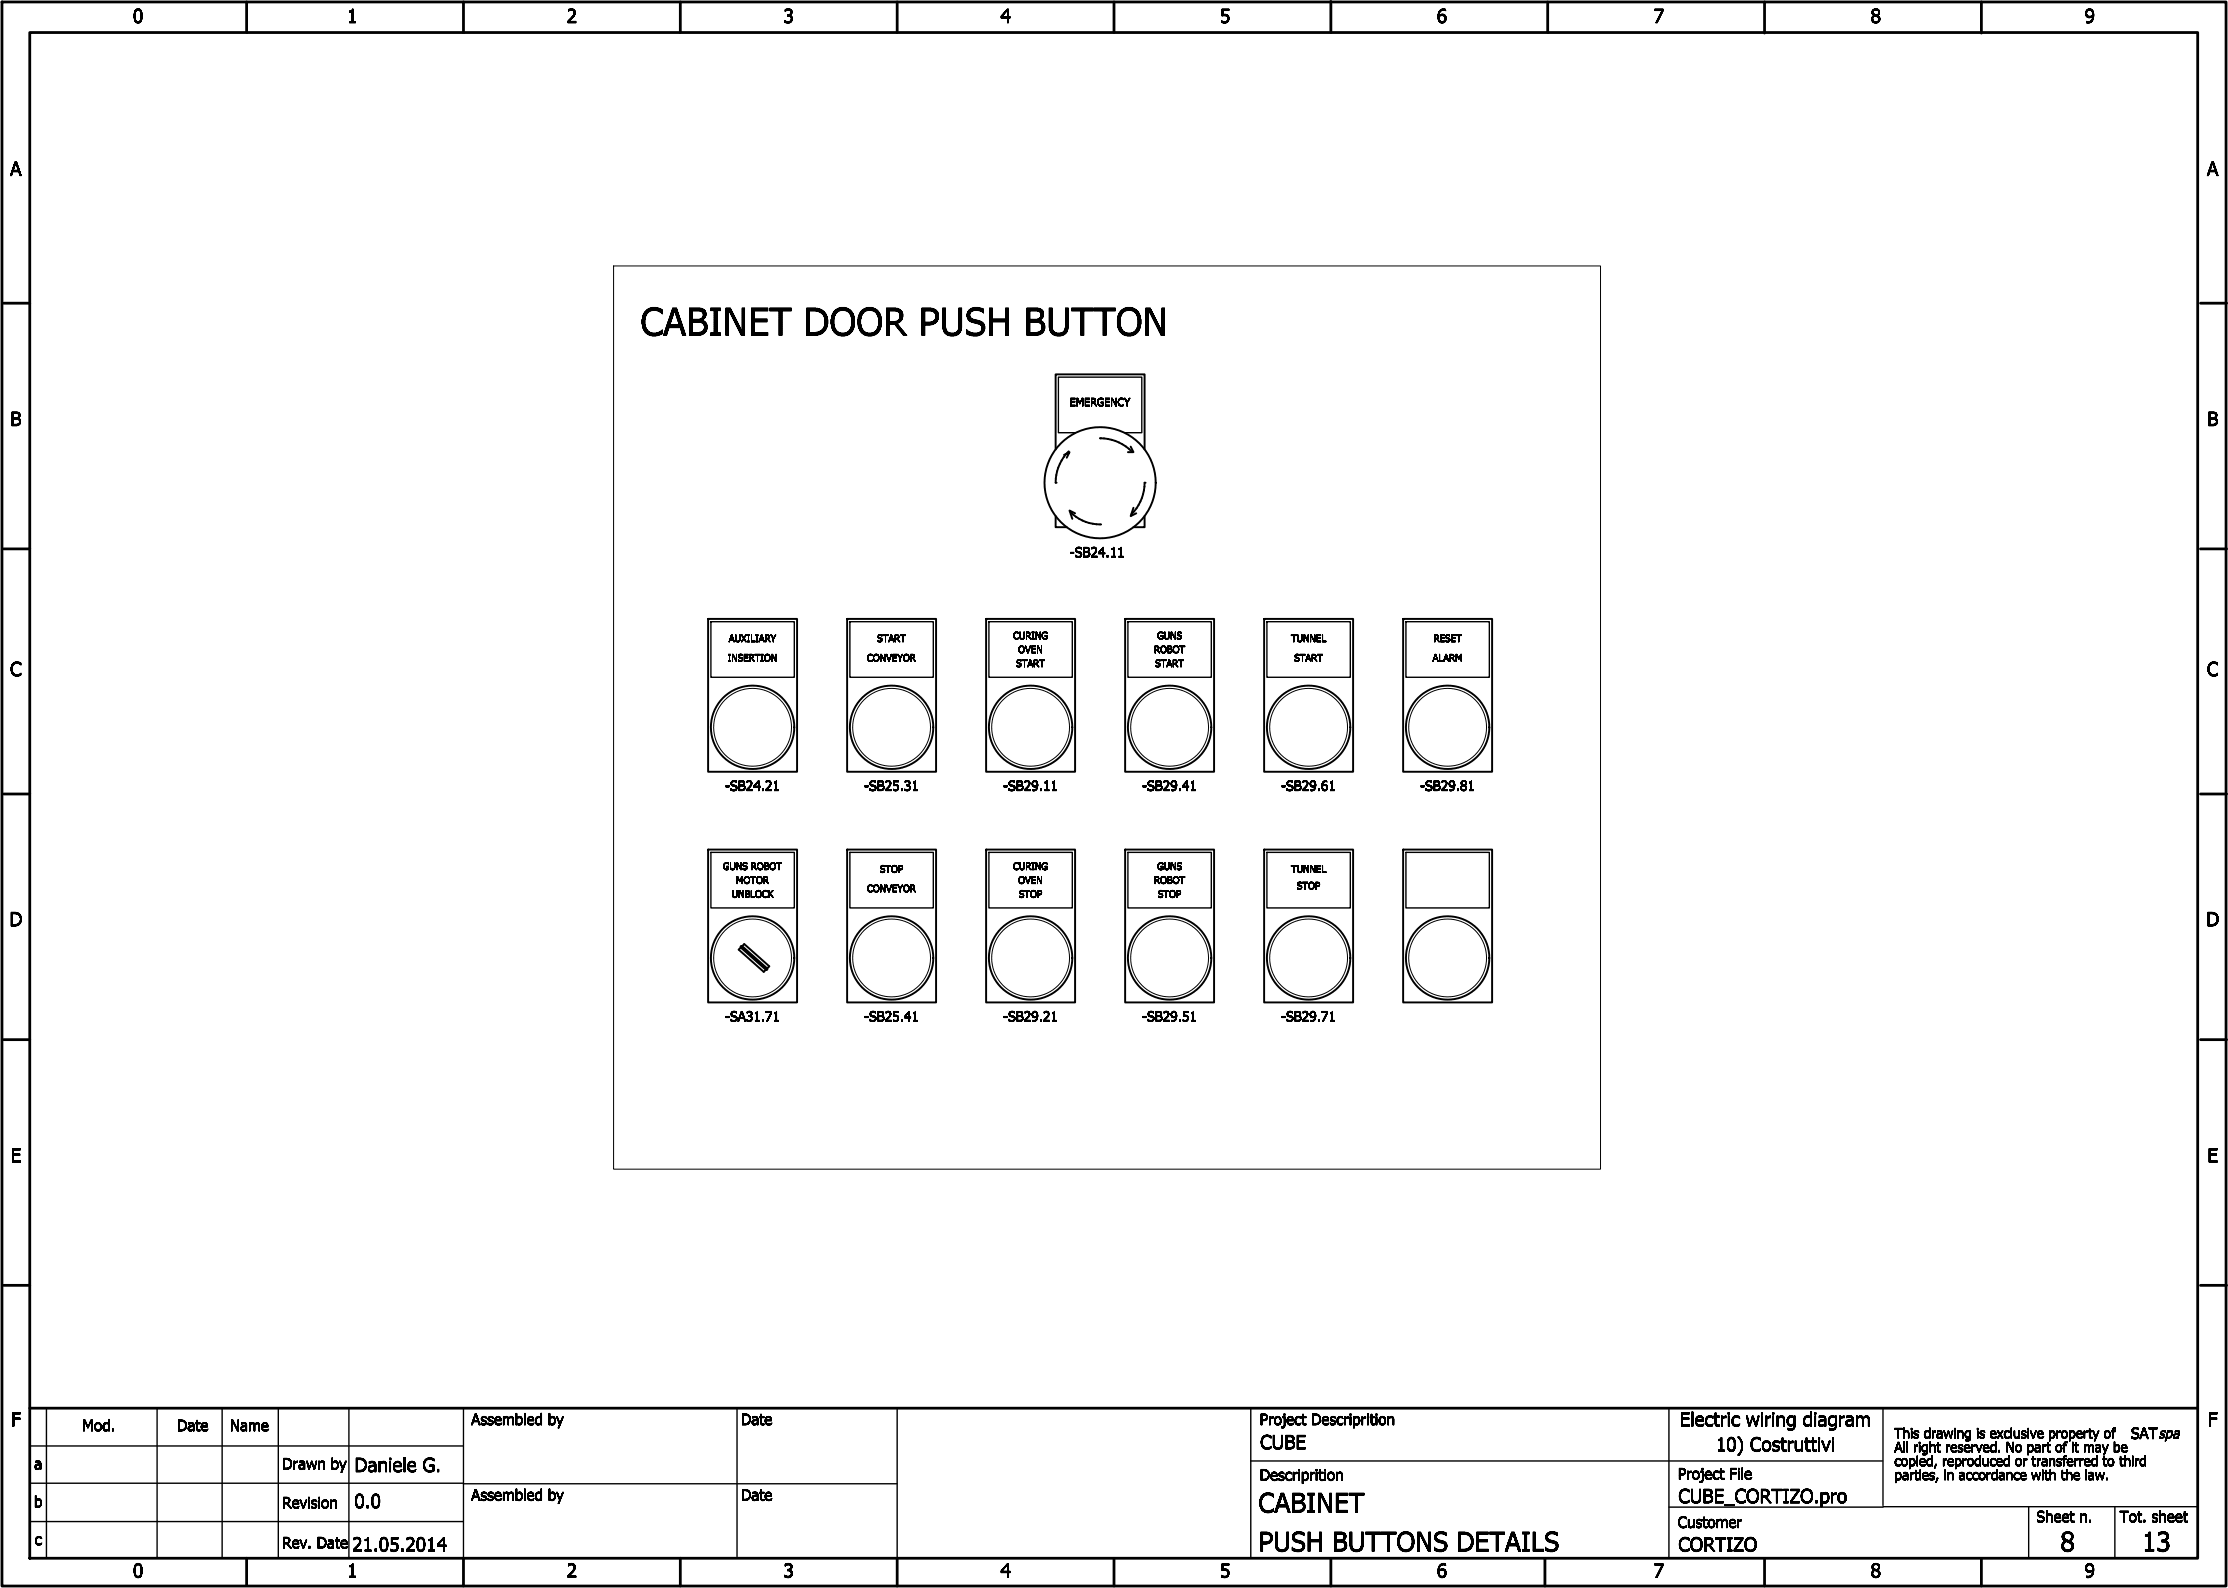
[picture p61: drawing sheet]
<svg xmlns="http://www.w3.org/2000/svg" width="401mm" height="286mm" viewBox="0 0 401 286" stroke-linecap="round" stroke-linejoin="round" font-family="sans-serif">
<defs><g id="words">
<text font-size="5" x="115.2" y="60.3">CABINET DOOR PUSH BUTTON</text>
<g font-size="3.5">
<text x="226.4" y="272.1">CABINET</text>
<text x="226.4" y="279.1">PUSH BUTTONS DETAILS</text>
<text x="370.6" y="279.1">8</text>
<text x="385.2" y="279.1">13</text>
</g>
<g font-size="2.5">
<text x="23.9" y="4.1">0</text>
<text x="62.4" y="4.1">1</text>
<text x="101.9" y="4.1">2</text>
<text x="140.9" y="4.1">3</text>
<text x="179.9" y="4.1">4</text>
<text x="219.4" y="4.1">5</text>
<text x="258.4" y="4.1">6</text>
<text x="297.4" y="4.1">7</text>
<text x="336.4" y="4.1">8</text>
<text x="374.9" y="4.1">9</text>
<text x="1.8" y="31.6">A</text>
<text x="396.9" y="31.6">A</text>
<text x="1.9" y="76.6">B</text>
<text x="397" y="76.6">B</text>
<text x="1.8" y="121.6">C</text>
<text x="396.9" y="121.6">C</text>
<text x="1.7" y="166.6">D</text>
<text x="396.8" y="166.6">D</text>
<text x="1.9" y="209.1">E</text>
<text x="397" y="209.1">E</text>
<text x="2" y="256.6">F</text>
<text x="302.1" y="256.6">Electric wiring diagram</text>
<text x="397.1" y="256.6">F</text>
<text x="226.7" y="260.7">CUBE</text>
<text x="308.6" y="261.1">10) Costruttivi</text>
<text x="63.8" y="264.8">Daniele G.</text>
<text x="63.8" y="271.3">0.0</text>
<text x="301.9" y="270.4">CUBE_CORTIZO.pro</text>
<text x="63.4" y="279.1">21.05.2014</text>
<text x="301.9" y="279.1">CORTIZO</text>
<text x="23.9" y="283.8">0</text>
<text x="62.4" y="283.8">1</text>
<text x="101.9" y="283.8">2</text>
<text x="140.9" y="283.8">3</text>
<text x="179.9" y="283.8">4</text>
<text x="219.4" y="283.8">5</text>
<text x="258.4" y="283.8">6</text>
<text x="297.4" y="283.8">7</text>
<text x="336.4" y="283.8">8</text>
<text x="374.9" y="283.8">9</text>
</g>
<g font-size="2">
<text x="14.8" y="257.5">Mod.</text>
<text x="31.8" y="257.5">Date</text>
<text x="41.4" y="257.5">Name</text>
<text x="84.8" y="256.4">Assembled by</text>
<text x="133.3" y="256.4">Date</text>
<text x="226.6" y="256.4">Project Descriprition</text>
<text x="383.3" y="258.9">SATspa</text>
<text x="6.2" y="264.4">a</text>
<text x="50.8" y="264.4">Drawn by</text>
<text x="84.8" y="270">Assembled by</text>
<text x="133.3" y="270">Date</text>
<text x="226.6" y="266.4">Descriprition</text>
<text x="301.8" y="266.1">Project File</text>
<text x="6.1" y="271.2">b</text>
<text x="50.8" y="271.3">Revision</text>
<text x="301.8" y="274.9">Customer</text>
<text x="366.3" y="273.9">Sheet n.</text>
<text x="381.3" y="273.9">Tot. sheet</text>
<text x="6.2" y="278">c</text>
<text x="50.8" y="278.5">Rev. Date</text>
</g>
<g font-size="1.8">
<text x="192.4" y="100.3">-SB24.11</text>
<text x="130.4" y="142.3">-SB24.21</text>
<text x="155.4" y="142.3">-SB25.31</text>
<text x="180.4" y="142.3">-SB29.11</text>
<text x="205.4" y="142.3">-SB29.41</text>
<text x="230.4" y="142.3">-SB29.61</text>
<text x="255.4" y="142.3">-SB29.81</text>
<text x="130.4" y="183.8">-SA31.71</text>
<text x="155.4" y="183.8">-SB25.41</text>
<text x="180.4" y="183.8">-SB29.21</text>
<text x="205.4" y="183.8">-SB29.51</text>
<text x="230.4" y="183.8">-SB29.71</text>
<text x="340.7" y="258.8">This drawing is exclusive property of</text>
<text x="340.7" y="261.3">All right reserved. No part of it may be</text>
<text x="340.7" y="263.8">copied, reproduced or transferred to third</text>
<text x="340.7" y="266.3">parties, in accordance with the law.</text>
</g>
<text font-size="1.4" x="192.4" y="73">EMERGENCY</text>
<g font-size="1.3">
<text x="130.9" y="119">INSERTION</text>
<text x="131.1" y="115.5">AUXILIARY</text>
<text x="155.9" y="119">CONVEYOR</text>
<text x="157.8" y="115.5">START</text>
<text x="182.2" y="115">CURING</text>
<text x="182.8" y="120">START</text>
<text x="183.1" y="117.5">OVEN</text>
<text x="207.6" y="117.5">ROBOT</text>
<text x="207.8" y="120">START</text>
<text x="208.1" y="115">GUNS</text>
<text x="232.2" y="115.5">TUNNEL</text>
<text x="232.8" y="119">START</text>
<text x="257.7" y="119">ALARM</text>
<text x="257.8" y="115.5">RESET</text>
<text x="130" y="156.5">GUNS ROBOT</text>
<text x="131.6" y="161.5">UNBLOCK</text>
<text x="132.4" y="159">MOTOR</text>
<text x="155.9" y="160.5">CONVEYOR</text>
<text x="158.3" y="157">STOP</text>
<text x="182.2" y="156.5">CURING</text>
<text x="183.1" y="159">OVEN</text>
<text x="183.3" y="161.5">STOP</text>
<text x="207.6" y="159">ROBOT</text>
<text x="208.1" y="156.5">GUNS</text>
<text x="208.3" y="161.5">STOP</text>
<text x="232.2" y="157">TUNNEL</text>
<text x="233.3" y="160">STOP</text>
</g>
</g></defs>
<g fill="none" stroke="#000" stroke-width=".35">
<path d="M197.9 78.9a7.9 7.9 0 0 1 5.6 2.3M189.9 92.9v2h2M189.9 80.8v-13.4h16v13.4M191.4 81.9l1-.5-.5 1M192.2 81.2a7.9 7.9 0 0 0-2.3 5.7M192.6 92.2a7.4 7.4 0 0 0 5.3 2.2M193.4 92.4l-1-.5 .5 1.5M203.4 80.4l.5 1h-1M203.9 91.4l-.5 1.5 1-.5M205.9 92.9v2h-2M205.9 86.9a7.9 7.9 0 0 1-2.4 5.6M127.4 111.4h16v27.4h-16z"/>
<path d="M152.4 111.4h16v27.4h-16zM177.4 111.4h16v27.4h-16zM202.4 111.4h16v27.4h-16zM227.4 111.4h16v27.4h-16zM252.4 111.4h16v27.4h-16zM127.4 152.9h16v27.5h-16zM152.4 152.9h16v27.5h-16zM177.4 152.9h16v27.5h-16zM202.4 152.9h16v27.5h-16zM227.4 152.9h16v27.5h-16zM252.4 152.9h16v27.5h-16zM132.9 170.9l1-1 4.5 4-1 1z"/>
<circle cx="197.9" cy="86.9" r="10"/>
<circle cx="135.4" cy="130.9" r="7.5"/>
<circle cx="160.4" cy="130.9" r="7.5"/>
<circle cx="185.4" cy="130.9" r="7.5"/>
<circle cx="210.4" cy="130.9" r="7.5"/>
<circle cx="235.4" cy="130.9" r="7.5"/>
<circle cx="260.4" cy="130.9" r="7.5"/>
<circle cx="135.4" cy="172.4" r="7.5"/>
<circle cx="160.4" cy="172.4" r="7.5"/>
<circle cx="185.4" cy="172.4" r="7.5"/>
<circle cx="210.4" cy="172.4" r="7.5"/>
<circle cx="235.4" cy="172.4" r="7.5"/>
<circle cx="260.4" cy="172.4" r="7.5"/>
</g>
<g fill="#000">
<circle cx="197.9" cy="78.9" r=".17"/>
<circle cx="189.9" cy="86.9" r=".17"/>
<circle cx="197.9" cy="94.4" r=".17"/>
<circle cx="205.9" cy="86.9" r=".17"/>
</g>
<g fill="none" stroke="#000" stroke-width=".25">
<path d="M193.4 77.9h-3v-10.1h15v10.1h-3M127.9 111.9h15v10h-15zM152.9 111.9h15v10h-15zM177.9 111.9h15v10h-15zM202.9 111.9h15v10h-15zM227.9 111.9h15v10h-15zM252.9 111.9h15v10h-15zM127.9 153.4h15v10h-15zM152.9 153.4h15v10h-15zM177.9 153.4h15v10h-15zM202.9 153.4h15v10h-15zM227.9 153.4h15v10h-15z"/>
<path d="M252.9 153.4h15v10h-15zM8.4 253.4v27M28.3 253.4v27M40 253.4v27M50.1 253.4v27M62.8 253.4v27M83.4 253.4v27M132.6 253.6v26.5M161.4 253.4v26.9M225 253.4v27M300.2 253.4v27M338.7 253.4v17.5"/>
<path d="M5.4 266.9h77.9M5.4 260.2h77.9M5.4 273.8h77.9M83.4 267h78M225 262.9h113.6M300.2 271.2h38.5M338.7 271.1h56.6M364.9 271v9.4M380.4 271v9.4"/>
</g>
<g fill="none" stroke="#000" stroke-width=".5">
<path d="M.4 .4h400v285h-400zM5.4 5.9h389.9v274.5h-389.9zM44.4 .4v5.5M83.4 .4v5.5M122.4 .4v5.5M161.4 .4v5.5M200.4 .4v5.5M239.4 .3v5.6M278.4 .4v5.5M317.4 .4v5.6M356.4 .4v5.6M.7 54.6h4.7"/>
<path d="M395.8 54.6h4.7M.7 98.8h4.7M395.8 98.8h4.7M.7 142.9h4.7M395.8 142.9h4.7M.7 187h4.7M395.8 187h4.7M.7 231.3h4.7M395.8 231.3h4.7M5.4 253.4h389.9M44.4 280.4v4.9M83.4 280.4v5"/>
<path d="M122.4 280.4v5M161.4 280.4v5M200.4 280.4v5M239.4 280.6v4.8M277.9 280.4v5M317.4 280.5v4.9M356.4 280.5v4.9"/>
</g>
<g fill="none" stroke="#000" stroke-width=".18">
<path d="M110.4 47.9h177.5v162.5h-177.5z"/>
<circle cx="135.4" cy="130.9" r="7"/>
<circle cx="160.4" cy="130.9" r="7"/>
<circle cx="185.4" cy="130.9" r="7"/>
<circle cx="210.4" cy="130.9" r="7"/>
<circle cx="235.4" cy="130.9" r="7"/>
<circle cx="260.4" cy="130.9" r="7"/>
<circle cx="135.4" cy="172.4" r="7"/>
<circle cx="160.4" cy="172.4" r="7"/>
<circle cx="185.4" cy="172.4" r="7"/>
<circle cx="210.4" cy="172.4" r="7"/>
<circle cx="235.4" cy="172.4" r="7"/>
<circle cx="260.4" cy="172.4" r="7"/>
</g>
<path d="M133.4 170.4l4.5 3.9" fill="none" stroke="#000" stroke-width=".7"/>
<use href="#words"/>
</svg>
